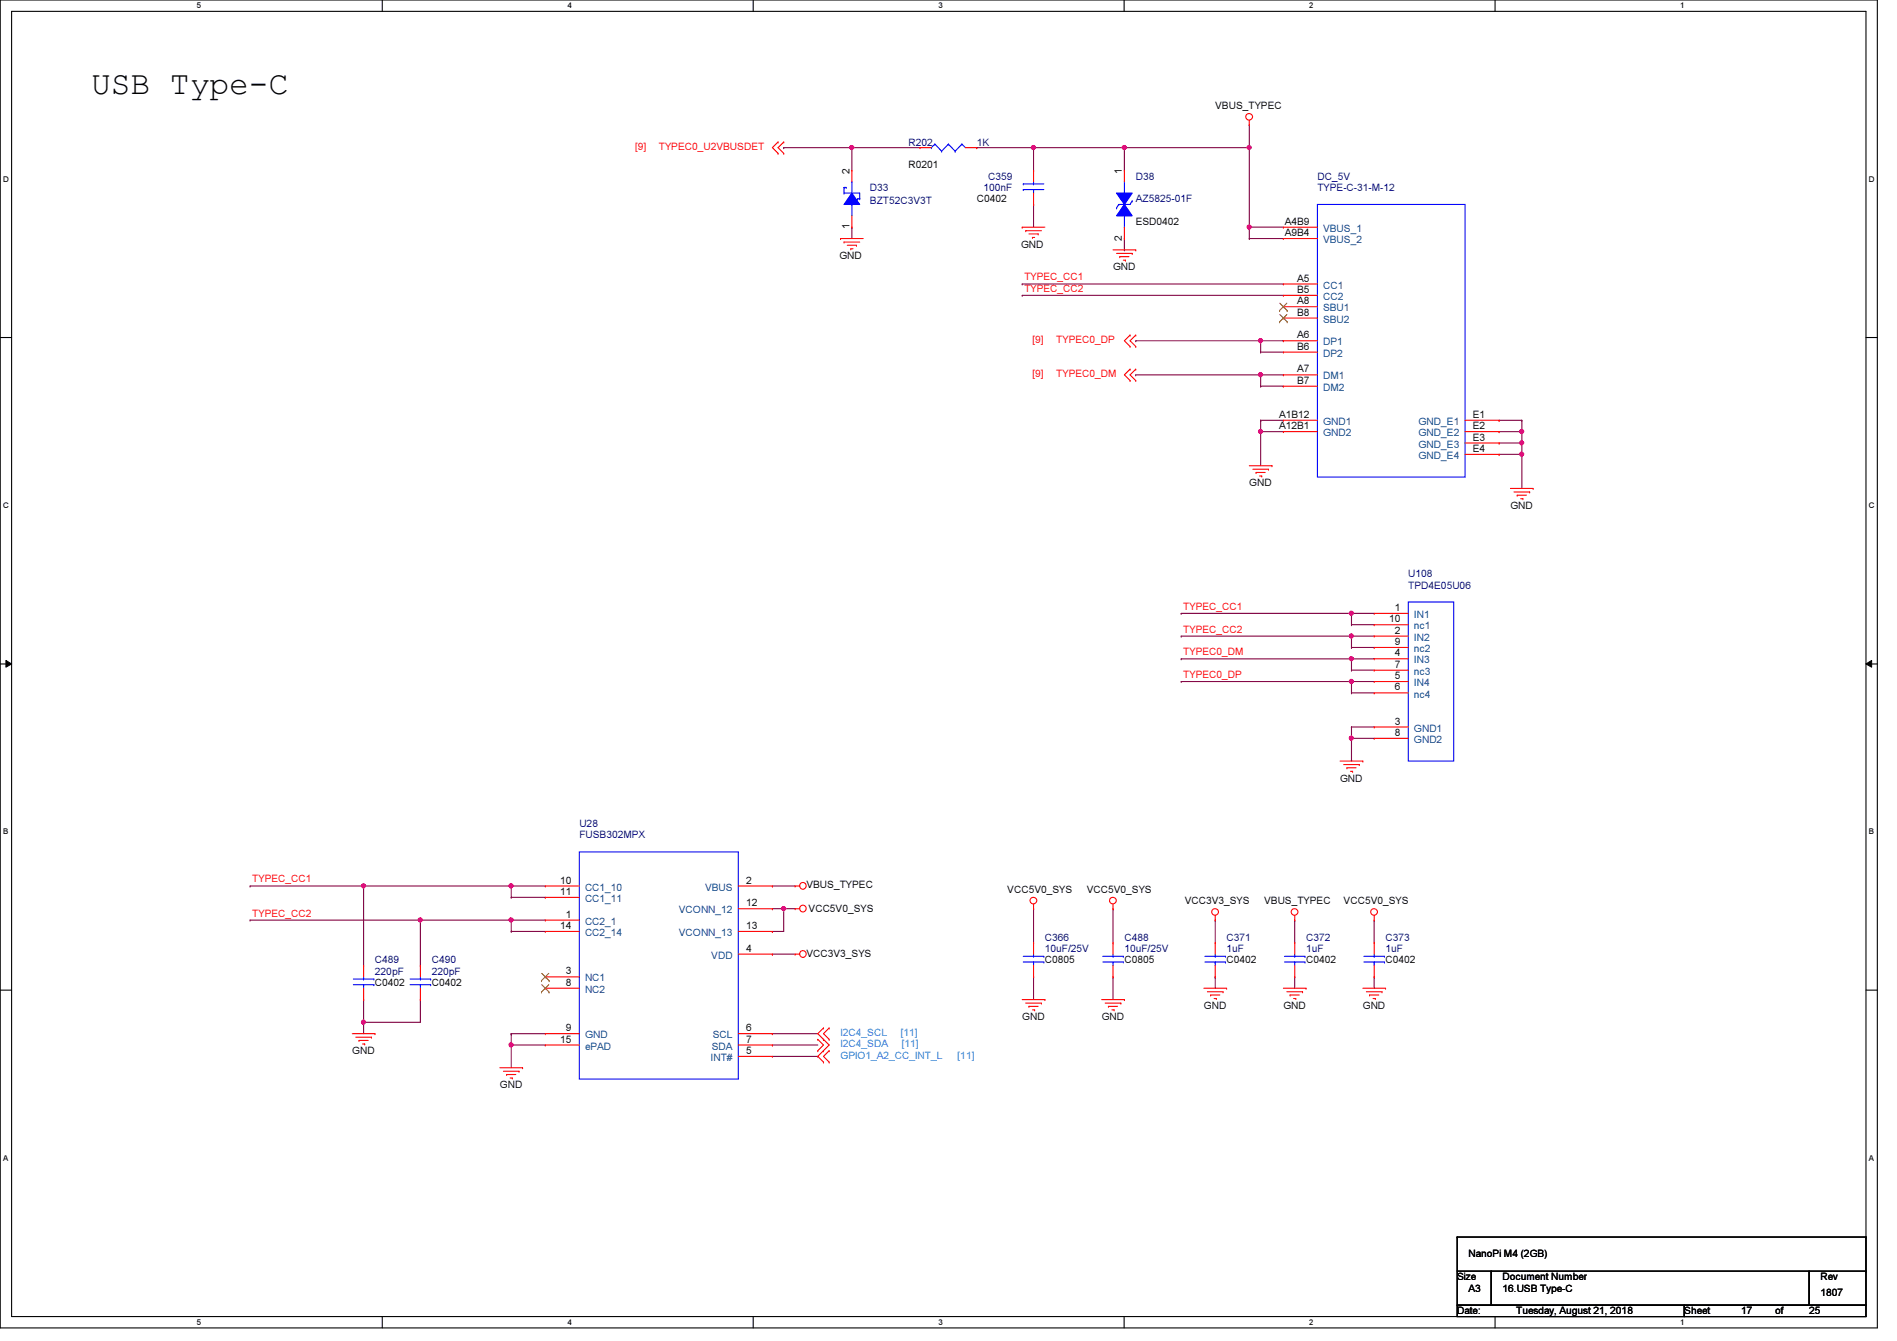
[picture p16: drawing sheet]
<svg xmlns="http://www.w3.org/2000/svg" width="297mm" height="210mm" viewBox="0 0 297 210" stroke-linecap="round" stroke-linejoin="round" font-family="sans-serif">
<defs><g id="words">
<text font-size="5.1" x="14.3" y="14.8">USB Type-C</text>
<g font-size="1.6">
<text x="190.3" y="17.1">VBUS_TYPEC</text>
<text x="133" y="27.2" transform="rotate(-90 133 27.2)">2</text>
<text x="142.3" y="26.3">R0201</text>
<text x="175.7" y="27.2" transform="rotate(-90 175.7 27.2)">1</text>
<text x="133" y="35.9" transform="rotate(-90 133 35.9)">1</text>
<text x="152.9" y="31.7">C0402</text>
<text x="177.8" y="35.2">ESD0402</text>
<text x="201.2" y="35.2">A4B9</text>
<text x="131.4" y="40.6">GND</text>
<text x="159.9" y="38.8">GND</text>
<text x="175.7" y="37.7" transform="rotate(-90 175.7 37.7)">2</text>
<text x="201.2" y="37">A9B4</text>
<text x="174.3" y="42.3">GND</text>
<text x="203.1" y="44.1">A5</text>
<text x="203.1" y="47.6">A8</text>
<text x="203.1" y="45.8">B5</text>
<text x="203.1" y="53">A6</text>
<text x="203.1" y="49.4">B8</text>
<text x="203.1" y="58.3">A7</text>
<text x="203.1" y="54.7">B6</text>
<text x="200.3" y="65.4">A1B12</text>
<text x="203.1" y="60.1">B7</text>
<text x="230.6" y="65.4">E1</text>
<text x="200.3" y="67.2">A12B1</text>
<text x="230.6" y="67.2">E2</text>
<text x="230.6" y="69">E3</text>
<text x="230.6" y="70.7">E4</text>
<text x="195.6" y="76.1">GND</text>
<text x="236.5" y="79.7">GND</text>
<text x="218.4" y="95.6">1</text>
<text x="217.5" y="97.4">10</text>
<text x="218.4" y="99.2">2</text>
<text x="218.4" y="101">9</text>
<text x="218.4" y="102.7">4</text>
<text x="218.4" y="106.3">5</text>
<text x="218.4" y="104.5">7</text>
<text x="218.4" y="108.1">6</text>
<text x="218.4" y="113.4">3</text>
<text x="218.4" y="115.2">8</text>
<text x="209.8" y="122.3">GND</text>
<text x="87.7" y="138.3">10</text>
<text x="87.7" y="140.1">11</text>
<text x="88.6" y="143.6">1</text>
<text x="116.8" y="138.3">2</text>
<text x="116.8" y="141.9">12</text>
<text x="126.3" y="139.1">VBUS_TYPEC</text>
<text x="126.6" y="142.8">VCC5V0_SYS</text>
<text x="157.7" y="139.8">VCC5V0_SYS</text>
<text x="170.2" y="139.8">VCC5V0_SYS</text>
<text x="185.5" y="141.6">VCC3V3_SYS</text>
<text x="197.9" y="141.6">VBUS_TYPEC</text>
<text x="210.4" y="141.6">VCC5V0_SYS</text>
<text x="87.7" y="145.4">14</text>
<text x="116.8" y="149">4</text>
<text x="116.8" y="145.4">13</text>
<text x="126.3" y="149.7">VCC3V3_SYS</text>
<text x="58.7" y="154.3">C0402</text>
<text x="67.6" y="154.3">C0402</text>
<text x="88.6" y="152.5">3</text>
<text x="88.6" y="154.3">8</text>
<text x="163.6" y="150.8">C0805</text>
<text x="176.1" y="150.8">C0805</text>
<text x="192.1" y="150.8">C0402</text>
<text x="204.5" y="150.8">C0402</text>
<text x="217" y="150.8">C0402</text>
<text x="88.6" y="161.4">9</text>
<text x="116.8" y="161.4">6</text>
<text x="160.1" y="159.7">GND</text>
<text x="172.5" y="159.7">GND</text>
<text x="188.5" y="157.9">GND</text>
<text x="201" y="157.9">GND</text>
<text x="213.4" y="157.9">GND</text>
<text x="55.2" y="165">GND</text>
<text x="87.7" y="163.2">15</text>
<text x="116.8" y="165">5</text>
<text x="116.8" y="163.2">7</text>
<text x="78.3" y="170.3">GND</text>
<text x="230" y="196.7">NanoPi M4 (2GB)</text>
<text x="228.2" y="200.4">Size</text>
<text x="230" y="202.2">A3</text>
<text x="235.3" y="202.2">16.USB Type-C</text>
<text x="235.3" y="200.4">Document Number</text>
<text x="285.1" y="202.9">1807</text>
<text x="285.1" y="200.4">Rev</text>
<text x="228.2" y="205.7">Date:</text>
<text x="237.4" y="205.7">Tuesday, August 21, 2018</text>
<text x="263.7" y="205.7">Sheet</text>
<text x="272.6" y="205.7">17</text>
<text x="278" y="205.7">of</text>
<text x="283.3" y="205.7">25</text>
</g>
<g font-size="1.6" fill="#f00">
<text x="99.4" y="23.5">[9]</text>
<text x="103.2" y="23.5">TYPEC0_U2VBUSDET</text>
<text x="160.4" y="43.9">TYPEC_CC1</text>
<text x="160.4" y="45.7">TYPEC_CC2</text>
<text x="161.7" y="53.7">[9]</text>
<text x="165.4" y="53.7">TYPEC0_DP</text>
<text x="161.7" y="59.1">[9]</text>
<text x="165.4" y="59.1">TYPEC0_DM</text>
<text x="185.3" y="95.5">TYPEC_CC1</text>
<text x="185.3" y="99">TYPEC_CC2</text>
<text x="185.3" y="102.6">TYPEC0_DM</text>
<text x="185.3" y="106.1">TYPEC0_DP</text>
<text x="39.5" y="143.5">TYPEC_CC2</text>
<text x="39.5" y="138.1">TYPEC_CC1</text>
</g>
<g font-size="1.6" fill="#000080">
<text x="142.3" y="22.8">R202</text>
<text x="152.9" y="22.8">1K</text>
<text x="136.2" y="29.9">D33</text>
<text x="154" y="29.9">100nF</text>
<text x="154.7" y="28.1">C359</text>
<text x="177.8" y="28.1">D38</text>
<text x="206.3" y="28.1">DC_5V</text>
<text x="206.3" y="29.9">TYPE-C-31-M-12</text>
<text x="136.2" y="32">BZT52C3V3T</text>
<text x="177.8" y="31.7">AZ5825-01F</text>
<text x="220.5" y="90.3">U108</text>
<text x="220.5" y="92.1">TPD4E05U06</text>
<text x="90.7" y="129.5">U28</text>
<text x="90.7" y="131.2">FUSB302MPX</text>
<text x="163.6" y="147.2">C366</text>
<text x="163.6" y="149">10uF/25V</text>
<text x="176.1" y="147.2">C488</text>
<text x="176.1" y="149">10uF/25V</text>
<text x="192.1" y="147.2">C371</text>
<text x="192.1" y="149">1uF</text>
<text x="204.5" y="147.2">C372</text>
<text x="204.5" y="149">1uF</text>
<text x="217" y="147.2">C373</text>
<text x="217" y="149">1uF</text>
<text x="58.7" y="150.8">C489</text>
<text x="58.7" y="152.6">220pF</text>
<text x="67.6" y="150.8">C490</text>
<text x="67.6" y="152.6">220pF</text>
</g>
<g font-size="1.6" fill="#004080">
<text x="207.2" y="36.3">VBUS_1</text>
<text x="207.2" y="38.1">VBUS_2</text>
<text x="207.2" y="45.2">CC1</text>
<text x="207.2" y="46.9">CC2</text>
<text x="207.2" y="48.7">SBU1</text>
<text x="207.2" y="50.5">SBU2</text>
<text x="207.2" y="54.1">DP1</text>
<text x="207.2" y="59.4">DM1</text>
<text x="207.2" y="55.8">DP2</text>
<text x="207.2" y="61.2">DM2</text>
<text x="207.2" y="66.5">GND1</text>
<text x="207.2" y="68.3">GND2</text>
<text x="222.1" y="66.5">GND_E1</text>
<text x="222.1" y="68.3">GND_E2</text>
<text x="222.1" y="70.1">GND_E3</text>
<text x="222.1" y="71.8">GND_E4</text>
<text x="221.4" y="96.7">IN1</text>
<text x="221.4" y="100.3">IN2</text>
<text x="221.4" y="98.5">nc1</text>
<text x="221.4" y="103.8">IN3</text>
<text x="221.4" y="107.4">IN4</text>
<text x="221.4" y="105.6">nc3</text>
<text x="221.4" y="102.1">nc2</text>
<text x="221.4" y="109.2">nc4</text>
<text x="221.4" y="114.5">GND1</text>
<text x="221.4" y="116.3">GND2</text>
<text x="91.6" y="139.4">CC1_10</text>
<text x="91.6" y="141.2">CC1_11</text>
<text x="106.3" y="143">VCONN_12</text>
<text x="110.4" y="139.4">VBUS</text>
<text x="91.6" y="144.7">CC2_1</text>
<text x="91.6" y="146.5">CC2_14</text>
<text x="106.3" y="146.5">VCONN_13</text>
<text x="91.6" y="153.6">NC1</text>
<text x="91.6" y="155.4">NC2</text>
<text x="111.4" y="150.1">VDD</text>
<text x="91.6" y="162.5">GND</text>
<text x="91.6" y="164.3">ePAD</text>
<text x="111.2" y="166.1">INT#</text>
<text x="111.5" y="164.3">SDA</text>
<text x="111.6" y="162.5">SCL</text>
</g>
<g font-size="1.6" fill="#0080ff">
<text x="131.6" y="164">I2C4_SDA</text>
<text x="131.6" y="162.2">I2C4_SCL</text>
<text x="131.6" y="165.7">GPIO1_A2_CC_INT_L</text>
<text x="141.1" y="162.2">[11]</text>
<text x="141.2" y="164">[11]</text>
<text x="149.9" y="165.7">[11]</text>
</g>
<g font-size="1.3">
<text x="30.8" y="1.3">5</text>
<text x="88.9" y="1.3">4</text>
<text x="146.9" y="1.3">3</text>
<text x="205" y="1.3">2</text>
<text x="263.1" y="1.3">1</text>
<text x=".5" y="28.4">D</text>
<text x="292.6" y="28.4">D</text>
<text x=".5" y="79.5">C</text>
<text x="292.6" y="79.5">C</text>
<text x=".5" y="130.6">B</text>
<text x="292.6" y="130.6">B</text>
<text x=".5" y="181.7">A</text>
<text x="292.6" y="181.7">A</text>
<text x="30.8" y="207.4">5</text>
<text x="88.9" y="207.4">4</text>
<text x="146.9" y="207.4">3</text>
<text x="205" y="207.4">2</text>
<text x="263.1" y="207.4">1</text>
</g>
</g></defs>
<path d="M0 0h294v207.9h-294zM1.8 1.8h290.4v204.3h-290.4z" fill="none" stroke="#000" stroke-width=".17"/>
<g fill="#fff">
<path d="M30.8 .2h.7v1.4h-.7z"/>
<path d="M30.8 206.2h.7v1.4h-.7z"/>
</g>
<path d="M59.9 0v1.8M59.9 206.1v1.8" fill="none" stroke="#000" stroke-width=".17"/>
<g fill="#fff">
<path d="M88.9 .2h.6v1.4h-.6z"/>
<path d="M88.9 206.2h.6v1.4h-.6z"/>
</g>
<path d="M117.9 0v1.8M117.9 206.1v1.8" fill="none" stroke="#000" stroke-width=".17"/>
<g fill="#fff">
<path d="M146.9 .2h.7v1.4h-.7z"/>
<path d="M146.9 206.2h.7v1.4h-.7z"/>
</g>
<path d="M176 0v1.8M176 206.1v1.8" fill="none" stroke="#000" stroke-width=".17"/>
<g fill="#fff">
<path d="M205 .2h.7v1.4h-.7z"/>
<path d="M205 206.2h.7v1.4h-.7z"/>
</g>
<path d="M234.1 0v1.8M234.1 206.1v1.8" fill="none" stroke="#000" stroke-width=".17"/>
<g fill="#fff">
<path d="M263.1 .2h.7v1.4h-.7z"/>
<path d="M263.1 206.2h.7v1.4h-.7z"/>
<path d="M.5 27.3h.9v1.4h-.9z"/>
<path d="M292.6 27.3h.9v1.4h-.9z"/>
<path d="M.5 78.4h.9v1.4h-.9z"/>
<path d="M292.6 78.4h.9v1.4h-.9z"/>
</g>
<path d="M0 52.8h1.8M292.2 52.8h1.8" fill="none" stroke="#000" stroke-width=".17"/>
<g fill="#fff">
<path d="M.5 129.5h.8v1.4h-.8z"/>
<path d="M292.6 129.5h.9v1.4h-.9z"/>
</g>
<path d="M0 103.9h1.8M292.2 103.9h1.8" fill="none" stroke="#000" stroke-width=".17"/>
<path d="M.9 103.4l.9 .5-.9 .5zM292.2 103.9l.9-.5v1z" fill="#000"/>
<path d="M.9 103.4l.9 .5-.9 .5zM292.2 103.9l.9-.5v1z" fill="none" stroke="#000" stroke-width=".16"/>
<g fill="#fff">
<path d="M.5 180.5h.8v1.4h-.8z"/>
<path d="M292.6 180.5h.9v1.4h-.9z"/>
</g>
<path d="M0 155h1.8M292.2 155h1.8" fill="none" stroke="#000" stroke-width=".17"/>
<g fill="none" stroke="#800040" stroke-width=".17">
<path d="M195.6 35.6h.1M195.6 35.6h5.4M197.4 65.8h.1M197.4 65.8v1.8M161.8 152.9h.1M161.8 142.2h.1M161.8 142.2v5.4M161.8 152.9v3.6M202.7 144h.1M202.7 152.9h.1M202.7 144v3.6M202.7 152.9v1.8"/>
<path d="M215.2 144h.1M215.2 152.9h.1M215.2 144v3.6M215.2 152.9v1.8"/>
</g>
<circle cx="197.4" cy="67.5" r=".32" fill="#f0f"/>
<circle cx="197.4" cy="67.5" r=".32" fill="none" stroke="#f0f" stroke-width=".17"/>
<path d="M197.4 65.8h.1M197.4 67.6h.1M197.4 65.8h3.6M197.4 67.6h3.6M197.4 67.6v5.3M234.7 65.8h.1M234.7 65.8h3.6M238.3 65.8h.1M238.3 65.8v1.8" fill="none" stroke="#800040" stroke-width=".17"/>
<circle cx="238.3" cy="67.5" r=".32" fill="#f0f"/>
<circle cx="238.3" cy="67.5" r=".32" fill="none" stroke="#f0f" stroke-width=".17"/>
<path d="M234.7 67.6h.1M234.7 69.3h.1M234.7 67.6h3.6M234.7 69.3h3.6M238.3 67.6h.1M238.3 69.3h.1M238.3 67.6v3.5" fill="none" stroke="#800040" stroke-width=".17"/>
<circle cx="238.3" cy="71.1" r=".32" fill="#f0f"/>
<circle cx="238.3" cy="71.1" r=".32" fill="none" stroke="#f0f" stroke-width=".17"/>
<circle cx="238.3" cy="69.3" r=".32" fill="#f0f"/>
<circle cx="238.3" cy="69.3" r=".32" fill="none" stroke="#f0f" stroke-width=".17"/>
<path d="M177.8 58.7h.1M177.8 58.7h19.6" fill="none" stroke="#800040" stroke-width=".17"/>
<circle cx="197.4" cy="58.6" r=".32" fill="#f0f"/>
<circle cx="197.4" cy="58.6" r=".32" fill="none" stroke="#f0f" stroke-width=".17"/>
<path d="M177.8 53.3h.1M177.8 53.3h19.6M80 163.6h.1M80 163.6h5.4M80 163.6v3.5" fill="none" stroke="#800040" stroke-width=".17"/>
<circle cx="80" cy="163.5" r=".32" fill="#f0f"/>
<circle cx="80" cy="163.5" r=".32" fill="none" stroke="#f0f" stroke-width=".17"/>
<path d="M65.8 144h.1M65.8 144h14.2" fill="none" stroke="#800040" stroke-width=".17"/>
<circle cx="80" cy="144" r=".32" fill="#f0f"/>
<circle cx="80" cy="144" r=".32" fill="none" stroke="#f0f" stroke-width=".17"/>
<circle cx="65.8" cy="144" r=".32" fill="#f0f"/>
<circle cx="65.8" cy="144" r=".32" fill="none" stroke="#f0f" stroke-width=".17"/>
<path d="M56.9 138.7h.1M56.9 138.7h23.1" fill="none" stroke="#800040" stroke-width=".17"/>
<circle cx="80" cy="138.7" r=".32" fill="#f0f"/>
<circle cx="80" cy="138.7" r=".32" fill="none" stroke="#f0f" stroke-width=".17"/>
<circle cx="56.9" cy="138.7" r=".32" fill="#f0f"/>
<circle cx="56.9" cy="138.7" r=".32" fill="none" stroke="#f0f" stroke-width=".17"/>
<g fill="none" stroke="#800040" stroke-width=".17">
<path d="M39.2 138.7h.1M39.2 138.7h17.7M80 138.7h.1M80 138.7v1.8M80 138.7h5.4M120.9 138.7h.1M120.9 138.7h3.6M39.2 144h.1M39.2 144h26.6M80 145.8h.1M80 144h.1M80 140.5h.1"/>
<path d="M80 145.8h5.4M80 144v1.8M80 140.5h5.4M120.9 149.4h.1M120.9 142.2h.1M120.9 145.8h.1M120.9 149.4h3.6M120.9 142.2h3.6M122.7 142.2h.1M122.7 142.2v3.6h-1.8M190.3 144h.1M190.3 152.9h.1"/>
<path d="M190.3 144v3.6M190.3 152.9v1.8M80 161.8h.1M80 161.8v1.8M80 161.8h5.4M120.9 161.8h.1M120.9 163.6h.1M120.9 161.8h7.2M120.9 163.6h7.2"/>
</g>
<circle cx="122.7" cy="142.2" r=".32" fill="#f0f"/>
<circle cx="122.7" cy="142.2" r=".32" fill="none" stroke="#f0f" stroke-width=".17"/>
<path d="M133.4 23.1h.1M133.4 35.6h.1M133.4 23.1v3.6M133.4 35.6v1.7M56.9 156.5h.1M56.9 156.5v5.3M65.8 156.5h.1M65.8 156.5v3.5h-8.9M56.9 160h.1" fill="none" stroke="#800040" stroke-width=".17"/>
<circle cx="56.9" cy="160" r=".32" fill="#f0f"/>
<circle cx="56.9" cy="160" r=".32" fill="none" stroke="#f0f" stroke-width=".17"/>
<path d="M195.6 23.1h.1M195.6 23.1v12.5" fill="none" stroke="#800040" stroke-width=".17"/>
<circle cx="195.6" cy="35.5" r=".32" fill="#f0f"/>
<circle cx="195.6" cy="35.5" r=".32" fill="none" stroke="#f0f" stroke-width=".17"/>
<path d="M195.6 19.6h.1M195.6 19.6v3.5M122.7 23.1h.1M122.7 23.1h21.4M133.4 23.1h.1M152.9 23.1h.1M152.9 23.1h8.9" fill="none" stroke="#800040" stroke-width=".17"/>
<circle cx="133.4" cy="23.1" r=".32" fill="#f0f"/>
<circle cx="133.4" cy="23.1" r=".32" fill="none" stroke="#f0f" stroke-width=".17"/>
<g fill="none" stroke="#800040" stroke-width=".17">
<path d="M161.8 23.1h.1M161.8 32h.1M161.8 23.1v3.6M161.8 32v3.6M161.8 23.1h14.3M176.1 23.1h.1M56.9 138.7h.1M56.9 138.7v12.4M65.8 144h.1M65.8 144v7.1M80 144h.1M80 144h5.4"/>
<path d="M120.9 165.4h7.2M128.1 165.4h.1"/>
</g>
<circle cx="161.8" cy="23.1" r=".32" fill="#f0f"/>
<circle cx="161.8" cy="23.1" r=".32" fill="none" stroke="#f0f" stroke-width=".17"/>
<path d="M234.7 71.1h.1M234.7 71.1h3.6M238.3 71.1h.1M238.3 71.1v5.4M185 96h.1M185 96h26.6M174.3 152.9h.1M174.3 142.2h.1M174.3 142.2v5.4M174.3 152.9v3.6" fill="none" stroke="#800040" stroke-width=".17"/>
<circle cx="211.6" cy="96" r=".32" fill="#f0f"/>
<circle cx="211.6" cy="96" r=".32" fill="none" stroke="#f0f" stroke-width=".17"/>
<path d="M185 99.6h.1M185 99.6h26.6" fill="none" stroke="#800040" stroke-width=".17"/>
<circle cx="211.6" cy="99.5" r=".32" fill="#f0f"/>
<circle cx="211.6" cy="99.5" r=".32" fill="none" stroke="#f0f" stroke-width=".17"/>
<path d="M211.6 97.8h.1M211.6 96h.1M211.6 99.6h.1M211.6 97.8h3.6M211.6 96v1.8M211.6 99.6v1.7M211.6 96h3.6M211.6 99.6h3.6M185 103.1h.1M185 103.1h26.6M211.6 101.3h.1M211.6 101.3h3.6" fill="none" stroke="#800040" stroke-width=".17"/>
<circle cx="211.6" cy="103.1" r=".32" fill="#f0f"/>
<circle cx="211.6" cy="103.1" r=".32" fill="none" stroke="#f0f" stroke-width=".17"/>
<path d="M185 106.7h.1M185 106.7h26.6M211.6 104.9h.1M211.6 103.1h.1M211.6 104.9h3.6M211.6 103.1v1.8M211.6 103.1h3.6" fill="none" stroke="#800040" stroke-width=".17"/>
<circle cx="211.6" cy="106.7" r=".32" fill="#f0f"/>
<circle cx="211.6" cy="106.7" r=".32" fill="none" stroke="#f0f" stroke-width=".17"/>
<path d="M211.6 108.5h.1M211.6 106.7h.1M211.6 113.8h.1M211.6 115.6h.1M211.6 108.5h3.6M211.6 106.7v1.8M211.6 113.8v5.3M211.6 106.7h3.6M211.6 113.8h3.6M211.6 115.6h3.6" fill="none" stroke="#800040" stroke-width=".17"/>
<circle cx="211.6" cy="115.5" r=".32" fill="#f0f"/>
<circle cx="211.6" cy="115.5" r=".32" fill="none" stroke="#f0f" stroke-width=".17"/>
<path d="M195.6 37.3h.1M195.6 35.6h.1M195.6 37.3h5.4M195.6 35.6v1.7M197.4 55.1h.1M197.4 53.3h.1M197.4 55.1h3.6M197.4 53.3v1.8" fill="none" stroke="#800040" stroke-width=".17"/>
<circle cx="197.4" cy="53.3" r=".32" fill="#f0f"/>
<circle cx="197.4" cy="53.3" r=".32" fill="none" stroke="#f0f" stroke-width=".17"/>
<g fill="none" stroke="#800040" stroke-width=".17">
<path d="M176.1 23.1h.1M176.1 23.1v3.6M176.1 23.1h19.5M195.6 23.1h.1M160.1 44.4h.1M160.1 46.2h.1M160.1 44.4h40.9M160.1 46.2h40.9M197.4 53.3h.1M197.4 58.7h.1M197.4 53.3h3.6M197.4 58.7v1.8"/>
<path d="M197.4 58.7h3.6M197.4 60.5h.1M197.4 60.5h3.6"/>
</g>
<circle cx="176" cy="23.1" r=".32" fill="#f0f"/>
<circle cx="176" cy="23.1" r=".32" fill="none" stroke="#f0f" stroke-width=".17"/>
<circle cx="195.6" cy="23.1" r=".32" fill="#f0f"/>
<circle cx="195.6" cy="23.1" r=".32" fill="none" stroke="#f0f" stroke-width=".17"/>
<path d="M176.1 39.1h.1M176.1 37.3v1.8" fill="none" stroke="#800040" stroke-width=".17"/>
<g fill="none" stroke="#f00" stroke-width=".17">
<path d="M195.6 19.6h.1M195.6 18.8v.8M121.8 24h.1M121.8 22.2h.1M121.8 22.2l-.9 .9 .9 .9M122.7 24h.1M122.7 22.2h.1M122.7 22.2l-.9 .9 .9 .9M131.6 37.3h.1M131.6 37.3h3.6M132.2 37.9h.1M132.2 37.9h2.4"/>
<path d="M132.7 38.4h1.4M133.2 38.9h.1M133.2 38.9h.4M134.1 38.4h.1M160.1 35.6h.1M160.1 35.6h3.5M160.6 36.1h.1M160.6 36.1h2.5M161.1 36.6h1.5M161.7 37.2h.1M161.7 37.2h.3M161.8 26.7h.1"/>
<path d="M161.8 32h.1M161.8 26.7v1.7M161.8 30.2v1.8M162.6 36.6h.1M174.3 39.1h3.5M174.8 39.7h2.5M177.3 39.7h.1M177.8 39.1h.1M175.3 40.2h.1M175.3 40.2h1.5M175.9 40.7h.3M176.2 40.7h.1"/>
<path d="M176.9 59.6h.1M176.9 57.8h.1M176.9 54.2h.1M176.9 52.5h.1M176.9 57.8l-.8 .9 .8 .9M176.9 52.5l-.8 .8 .8 .9M177.8 59.6h.1M177.8 57.8h.1M177.8 54.2h.1M177.8 52.5h.1M177.8 57.8l-.9 .9 .9 .9M177.8 52.5l-.9 .8 .9 .9"/>
<path d="M195.6 72.9h3.6M196.2 73.4h2.4M196.7 74h.1M196.7 74h1.4M197.2 74.5h.4M197.6 74.5h.1M198.6 73.4h.1M199.2 72.9h.1M236.5 76.5h3.6M237.1 77h2.4M237.6 77.5h.1M237.6 77.5h1.4"/>
<path d="M238.1 78.1h.4M238.5 78.1h.1M239.5 77h.1M240.1 76.5h.1M209.8 119.1h3.6M210.4 119.7h2.4M212.8 119.7h.1M213.4 119.1h.1M124.5 138.7h.1M124.5 138.7h.7M210.9 120.2h.1M210.9 120.2h1.4"/>
<path d="M211.5 120.7h.3M211.8 120.7h.1M56.9 151.1h.1M56.9 156.5h.1M56.9 151.1v1.8M56.9 154.7v1.8M65.8 151.1h.1M65.8 156.5h.1M65.8 151.1v1.8M65.8 154.7v1.8M124.5 142.2h.1M124.5 149.4h.1"/>
<path d="M124.5 142.2h.7M124.5 149.4h.7M160.1 156.5h3.5M160.6 157h2.5M161.1 157.5h.1M161.1 157.5h1.5M161.7 158.1h.3M161.8 142.2h.1M161.8 141.5v.7M162 158.1h.1M163.1 157h.1M163.6 156.5h.1"/>
<path d="M172.5 156.5h3.6M173.1 157h2.4M173.6 157.5h.1M173.6 157.5h1.4M174.1 158.1h.4M174.3 142.2h.1M174.3 141.5v.7M174.5 158.1h.1M175.5 157h.1M176.1 156.5h.1M188.5 154.7h3.6M189.1 155.2h2.4"/>
<path d="M189.6 155.7h.1M189.6 155.7h1.4M190.1 156.3h.4M190.3 144h.1M190.3 143.3v.7M190.5 156.3h.1M191.5 155.2h.1M192.1 154.7h.1M201 154.7h3.5M201.5 155.2h2.5M202 155.7h.1M202 155.7h1.5"/>
<path d="M202.6 156.3h.3M202.7 144h.1M202.7 143.3v.7M202.9 156.3h.1M204 155.2h.1M204.5 154.7h.1M213.4 154.7h3.6M213.9 155.2h2.5M214.5 155.7h.1M214.5 155.7h1.4M215 156.3h.3M215.2 144h.1"/>
<path d="M215.2 143.3v.7M215.3 156.3h.1M216.4 155.2h.1M217 154.7h.1M55.2 161.8h3.5M55.7 162.3h2.5M56.2 162.9h.1M56.2 162.9h1.5M56.8 163.4h.3M57.1 163.4h.1M58.2 162.3h.1M58.7 161.8h.1"/>
<path d="M78.3 167.1h3.5M78.8 167.7h2.5M79.3 168.2h.1M79.3 168.2h1.5M79.9 168.7h.3M80.2 168.7h.1M81.3 167.7h.1M81.8 167.1h.1M128.1 164.5h.1M128.1 162.7h.1M128.1 162.7l.8 .9-.8 .9M128.9 164.5h.1"/>
<path d="M128.9 162.7h.1M128.9 160.9h.1M128.9 166.2h.1M128.9 160.9l-.8 .9 1.7 1.8-1.7 1.8 .8 .8M129.8 162.7h.1M129.8 160.9h.1M129.8 166.2h.1M129.8 164.5h.1M129.8 160.9l-.9 .9 .9 .9M129.8 164.5l-.9 .9 .9 .8"/>
<circle cx="195.6" cy="18.3" r=".52"/>
<circle cx="125.7" cy="138.7" r=".52"/>
<circle cx="125.7" cy="142.2" r=".52"/>
<circle cx="125.7" cy="149.3" r=".52"/>
<circle cx="161.8" cy="141" r=".52"/>
<circle cx="174.3" cy="141" r=".52"/>
<circle cx="190.3" cy="142.7" r=".52"/>
<circle cx="202.7" cy="142.7" r=".52"/>
<circle cx="215.2" cy="142.7" r=".52"/>
</g>
<path d="M228.2 199h5.3v5.3h-5.3zM228.2 193.6h.1M228.2 193.6v5.4M228.2 193.6h64M233.5 199h49.8v5.3h-49.8zM283.3 199h8.9v5.3h-8.9zM292.2 193.6h.1M292.2 199h.1M292.2 193.6v5.4M228.2 204.3h35.5v1.8h-35.5zM263.7 204.3h28.5v1.8h-28.5z" fill="none" stroke="#000" stroke-width=".17"/>
<g fill="none" stroke="#00f" stroke-width=".17">
<path d="M160.2 29.7h.1M160.2 28.8h.1M160.2 29.7h3.2M160.2 28.8h3.2M161.8 28.8h.1M161.8 29.7h.1M161.8 28.4v.4M161.8 29.7v.5M175.2 32h.1M175.2 32h1.7M176.1 30.2h.1M176.1 35.6h.1"/>
<path d="M176.1 28.4v1.8M176.1 33.8v1.8M55.3 154.1h3.2M55.3 153.2h3.2M56.9 153.2h.1M56.9 154.1h.1M56.9 152.9v.3M56.9 154.1v.6M58.5 154.1h.1M58.5 153.2h.1M64.2 154.1h3.2M64.2 153.2h3.2"/>
<path d="M65.8 153.2h.1M65.8 154.1h.1M65.8 152.9v.3M65.8 154.1v.6M67.4 154.1h.1M67.4 153.2h.1"/>
</g>
<path d="M174.8 30.2h2.5l-1.2 1.8z" fill-rule="evenodd" fill="#00f"/>
<path d="M174.8 30.2h2.5l-1.2 1.8zM174.8 32.6h.1M175.2 32l-.4 .6M177.3 31.5h.1M177.3 31.5l-.4 .5" fill="none" stroke="#00f" stroke-width=".17"/>
<path d="M176.1 32l1.2 1.8h-2.5z" fill-rule="evenodd" fill="#00f"/>
<g fill="none" stroke="#00f" stroke-width=".17">
<path d="M132.2 30.2h.1M132.2 29.3h.1M132.2 30.2h2.4v.9M132.2 29.3v.9M133.4 32h.1M133.4 28.4h.1M133.4 28.4v1.8M133.4 32v1.8M134.6 31.1h.1M176.1 32l1.2 1.8h-2.5zM220.5 94.2h7.1v24.9h-7.1zM90.7 133.3h24.9v35.6h-24.9z"/>
<path d="M160.2 150.6h3.2M160.2 149.7h3.2M161.8 149.7h.1M161.8 150.6h.1M161.8 149.4v.3M161.8 150.6v.5M163.4 150.6h.1M163.4 149.7h.1M172.7 150.6h3.2M172.7 149.7h3.2M174.3 149.7h.1M174.3 150.6h.1"/>
<path d="M174.3 149.4v.3M174.3 150.6v.5M175.9 150.6h.1M175.9 149.7h.1"/>
</g>
<g fill="none" stroke="#f00" stroke-width=".17">
<path d="M176.1 26.7h.1M176.1 37.3h.1M176.1 26.7v1.7M176.1 35.6v1.7M215.2 96h.1M215.2 99.6h.1M215.2 97.8h.1M215.2 96h5.3M215.2 99.6h5.3M215.2 97.8h5.3M215.2 103.1h.1M215.2 106.7h.1"/>
<path d="M215.2 108.5h.1M215.2 104.9h.1M215.2 101.3h.1M215.2 113.8h.1M215.2 115.6h.1M215.2 103.1h5.3M215.2 106.7h5.3M215.2 108.5h5.3M215.2 104.9h5.3M215.2 101.3h5.3M215.2 113.8h5.3M215.2 115.6h5.3"/>
<path d="M85.4 138.7h.1M85.4 138.7h5.3M115.6 138.7h5.3M120.9 138.7h.1M85.4 144h.1M85.4 152.9h.1M85.4 154.7h.1M85.4 140.5h.1M85.4 145.8h.1M85.4 144h5.3M85.4 152.9h5.3M85.4 154.7h5.3"/>
<path d="M85.4 140.5h5.3M85.4 145.8h5.3M115.6 149.4h5.3M115.6 142.2h5.3M115.6 145.8h5.3M120.9 149.4h.1M120.9 142.2h.1M120.9 145.8h.1M161.8 147.6h.1M161.8 152.9h.1M161.8 147.6v1.8M161.8 151.1v1.8"/>
<path d="M174.3 147.6h.1M174.3 152.9h.1M174.3 147.6v1.8M174.3 151.1v1.8M85.4 161.8h.1M85.4 163.6h.1M85.4 161.8h5.3M85.4 163.6h5.3M115.6 165.4h5.3M115.6 161.8h5.3M115.6 163.6h5.3M120.9 165.4h.1"/>
<path d="M120.9 161.8h.1M120.9 163.6h.1"/>
</g>
<path d="M84.8 153.5h.1M84.8 155.3h.1M84.8 152.4l1.2 1.1M84.8 154.1l1.2 1.2M85.9 152.4l-1.1 1.1M85.9 154.1l-1.1 1.2M86 153.5h.1M86 155.3h.1" fill="none" stroke="#804000" stroke-width=".16"/>
<path d="M133.4 30.2l1.2 1.8h-2.4z" fill-rule="evenodd" fill="#00f"/>
<g fill="none" stroke="#00f" stroke-width=".17">
<path d="M132.2 29.3h.3M132.5 29.3h.1M133.4 30.2l1.2 1.8h-2.4zM134.3 31.1h.1M134.3 31.1h.3M145.8 23.1h.1M146.4 22.6h.1M146.4 22.6l1 1.1M146.4 22.6l-.6 .5M147.4 23.7h.1M148.5 22.6h.1M148.5 22.6l1.1 1.1"/>
<path d="M148.5 22.6l-1.1 1.1M149.6 23.7h.1M150.6 22.6h.1M150.6 22.6l.6 .5M150.6 22.6l-1 1.1M206.3 32h23.1v42.7h-23.1zM188.7 150.6h3.2M188.7 149.7h3.2M190.3 149.7h.1M190.3 150.6h.1M190.3 149.4v.3M190.3 150.6v.5"/>
<path d="M191.9 150.6h.1M191.9 149.7h.1M201.1 150.6h3.2M201.1 149.7h3.2M202.7 149.7h.1M202.7 150.6h.1M202.7 149.4v.3M202.7 150.6v.5M204.3 150.6h.1M204.3 149.7h.1M213.6 150.6h3.2M213.6 149.7h3.2"/>
<path d="M215.2 149.7h.1M215.2 150.6h.1M215.2 149.4v.3M215.2 150.6v.5M216.8 150.6h.1M216.8 149.7h.1"/>
</g>
<g fill="none" stroke="#f00" stroke-width=".17">
<path d="M133.4 35.6h.1M133.4 26.7h.1M133.4 26.7v1.7M133.4 33.8v1.8M144.1 23.1h.1M144.1 23.1h1.7M151.2 23.1h1.7M152.9 23.1h.1M201 35.6h.1M201 37.3h.1M201 35.6h5.3M201 37.3h5.3"/>
<path d="M201 44.4h.1M201 53.3h.1M201 58.7h.1M201 48h.1M201 49.8h.1M201 55.1h.1M201 46.2h.1M201 44.4h5.3M201 53.3h5.3M201 58.7h5.3M201 48h5.3M201 49.8h5.3"/>
<path d="M201 55.1h5.3M201 46.2h5.3M201 65.8h.1M201 67.6h.1M201 60.5h.1M201 65.8h5.3M201 67.6h5.3M201 60.5h5.3M229.4 65.8h5.3M229.4 67.6h5.3M229.4 69.3h5.3M229.4 71.1h5.3"/>
<path d="M234.7 65.8h.1M234.7 67.6h.1M234.7 69.3h.1M234.7 71.1h.1M190.3 147.6h.1M190.3 152.9h.1M190.3 147.6v1.8M190.3 151.1v1.8M202.7 147.6h.1M202.7 152.9h.1M202.7 147.6v1.8M202.7 151.1v1.8"/>
<path d="M215.2 147.6h.1M215.2 152.9h.1M215.2 147.6v1.8M215.2 151.1v1.8"/>
</g>
<path d="M200.4 48.6h.1M200.4 50.4h.1M200.4 47.5l1.1 1.1M200.4 49.2l1.1 1.2M201.5 47.5l-1.1 1.1M201.5 49.2l-1.1 1.2M201.5 48.6h.1M201.5 50.4h.1" fill="none" stroke="#804000" stroke-width=".16"/>
<circle cx="197.4" cy="67.5" r=".32" fill="#f0f"/>
<circle cx="197.4" cy="67.5" r=".32" fill="none" stroke="#f0f" stroke-width=".17"/>
<circle cx="238.3" cy="67.5" r=".32" fill="#f0f"/>
<circle cx="238.3" cy="67.5" r=".32" fill="none" stroke="#f0f" stroke-width=".17"/>
<circle cx="238.3" cy="71.1" r=".32" fill="#f0f"/>
<circle cx="238.3" cy="71.1" r=".32" fill="none" stroke="#f0f" stroke-width=".17"/>
<circle cx="238.3" cy="69.3" r=".32" fill="#f0f"/>
<circle cx="238.3" cy="69.3" r=".32" fill="none" stroke="#f0f" stroke-width=".17"/>
<circle cx="197.4" cy="58.6" r=".32" fill="#f0f"/>
<circle cx="197.4" cy="58.6" r=".32" fill="none" stroke="#f0f" stroke-width=".17"/>
<circle cx="80" cy="163.5" r=".32" fill="#f0f"/>
<circle cx="80" cy="163.5" r=".32" fill="none" stroke="#f0f" stroke-width=".17"/>
<circle cx="80" cy="144" r=".32" fill="#f0f"/>
<circle cx="80" cy="144" r=".32" fill="none" stroke="#f0f" stroke-width=".17"/>
<circle cx="65.8" cy="144" r=".32" fill="#f0f"/>
<circle cx="65.8" cy="144" r=".32" fill="none" stroke="#f0f" stroke-width=".17"/>
<circle cx="80" cy="138.7" r=".32" fill="#f0f"/>
<circle cx="80" cy="138.7" r=".32" fill="none" stroke="#f0f" stroke-width=".17"/>
<circle cx="56.9" cy="138.7" r=".32" fill="#f0f"/>
<circle cx="56.9" cy="138.7" r=".32" fill="none" stroke="#f0f" stroke-width=".17"/>
<circle cx="122.7" cy="142.2" r=".32" fill="#f0f"/>
<circle cx="122.7" cy="142.2" r=".32" fill="none" stroke="#f0f" stroke-width=".17"/>
<circle cx="56.9" cy="160" r=".32" fill="#f0f"/>
<circle cx="56.9" cy="160" r=".32" fill="none" stroke="#f0f" stroke-width=".17"/>
<circle cx="195.6" cy="35.5" r=".32" fill="#f0f"/>
<circle cx="195.6" cy="35.5" r=".32" fill="none" stroke="#f0f" stroke-width=".17"/>
<circle cx="133.4" cy="23.1" r=".32" fill="#f0f"/>
<circle cx="133.4" cy="23.1" r=".32" fill="none" stroke="#f0f" stroke-width=".17"/>
<circle cx="161.8" cy="23.1" r=".32" fill="#f0f"/>
<circle cx="161.8" cy="23.1" r=".32" fill="none" stroke="#f0f" stroke-width=".17"/>
<circle cx="211.6" cy="96" r=".32" fill="#f0f"/>
<circle cx="211.6" cy="96" r=".32" fill="none" stroke="#f0f" stroke-width=".17"/>
<circle cx="211.6" cy="99.5" r=".32" fill="#f0f"/>
<circle cx="211.6" cy="99.5" r=".32" fill="none" stroke="#f0f" stroke-width=".17"/>
<circle cx="211.6" cy="103.1" r=".32" fill="#f0f"/>
<circle cx="211.6" cy="103.1" r=".32" fill="none" stroke="#f0f" stroke-width=".17"/>
<circle cx="211.6" cy="106.7" r=".32" fill="#f0f"/>
<circle cx="211.6" cy="106.7" r=".32" fill="none" stroke="#f0f" stroke-width=".17"/>
<circle cx="211.6" cy="115.5" r=".32" fill="#f0f"/>
<circle cx="211.6" cy="115.5" r=".32" fill="none" stroke="#f0f" stroke-width=".17"/>
<circle cx="197.4" cy="53.3" r=".32" fill="#f0f"/>
<circle cx="197.4" cy="53.3" r=".32" fill="none" stroke="#f0f" stroke-width=".17"/>
<circle cx="176" cy="23.1" r=".32" fill="#f0f"/>
<circle cx="176" cy="23.1" r=".32" fill="none" stroke="#f0f" stroke-width=".17"/>
<circle cx="195.6" cy="23.1" r=".32" fill="#f0f"/>
<circle cx="195.6" cy="23.1" r=".32" fill="none" stroke="#f0f" stroke-width=".17"/>
<use href="#words"/>
</svg>
